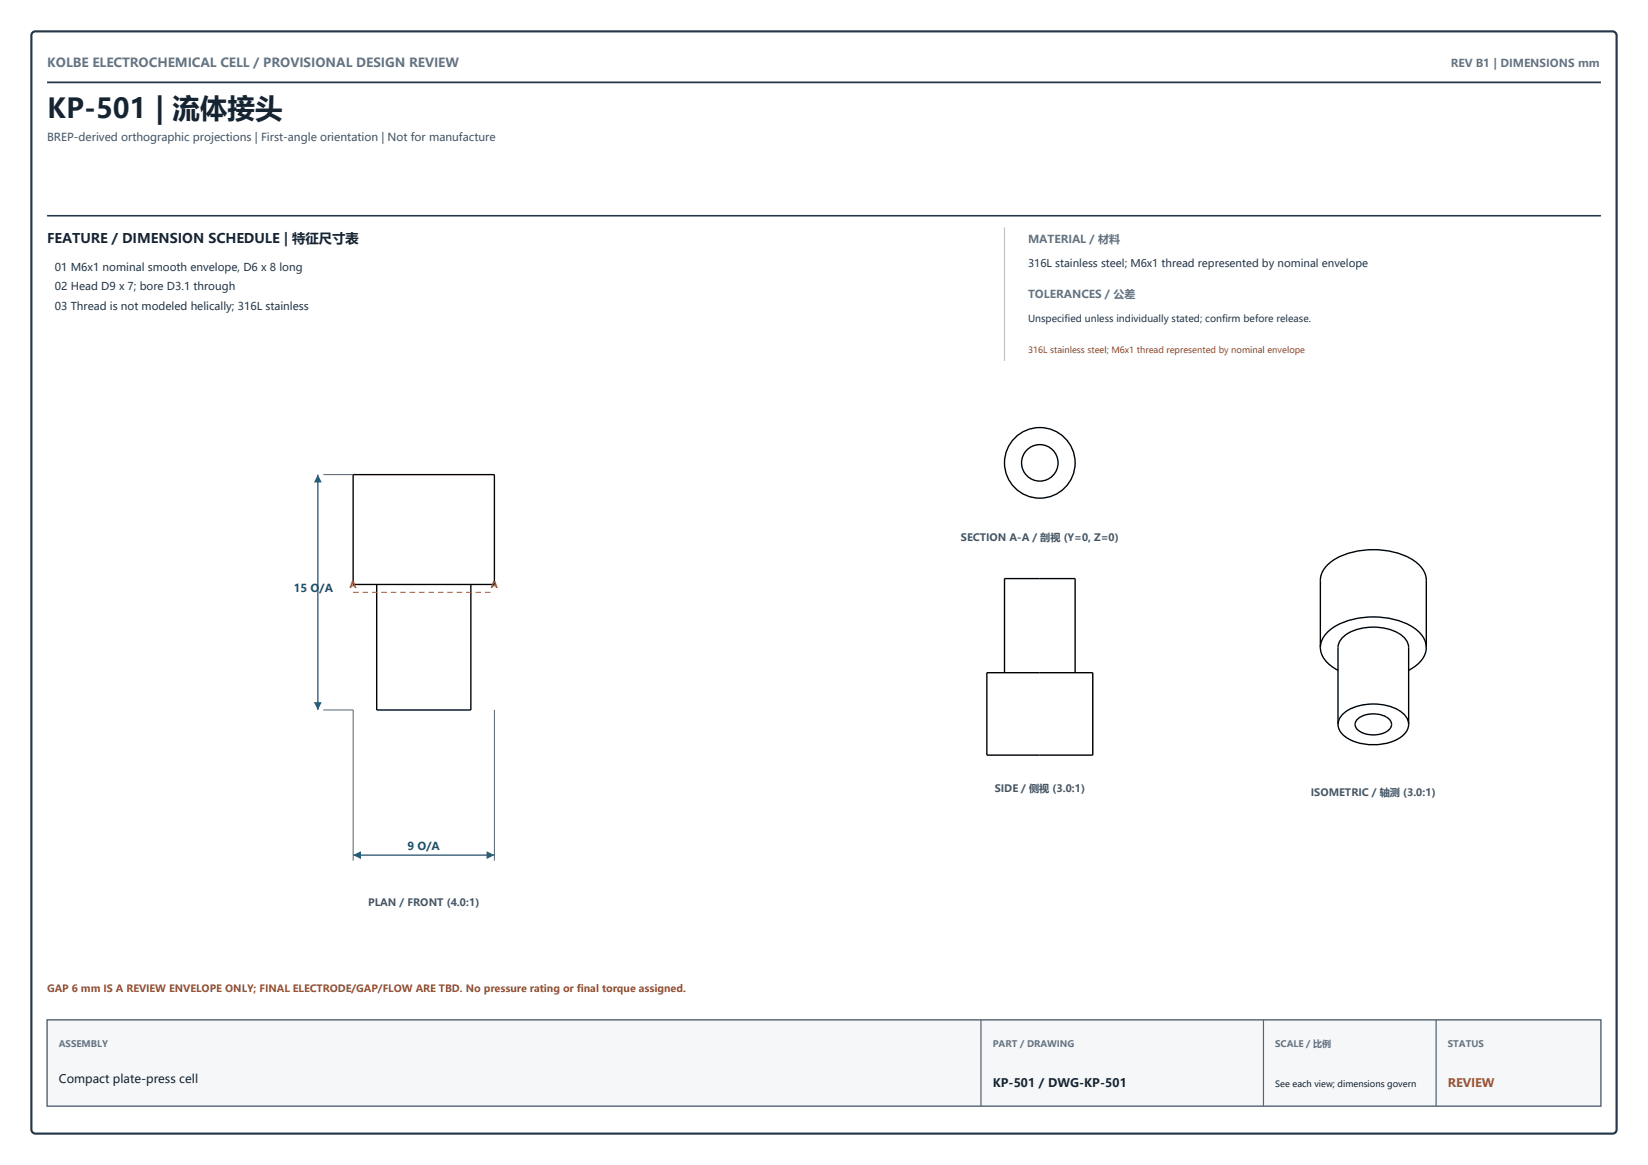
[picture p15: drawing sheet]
<svg xmlns="http://www.w3.org/2000/svg" width="315mm" height="223mm" viewBox="0 0 315 223" stroke-linecap="round" stroke-linejoin="round" font-family="sans-serif">
<defs><g id="words">
<text font-size="5.3" fill="#162331" x="9" y="22.5">KP-501 | 流体接头</text>
<text font-size="2.5" fill="#162331" x="9" y="46.5">FEATURE / DIMENSION SCHEDULE | 特征尺寸表</text>
<text font-size="2.4" fill="#607283" x="9" y="12.7">KOLBE ELECTROCHEMICAL CELL / PROVISIONAL DESIGN REVIEW</text>
<g font-size="2.3" fill="#162331">
<text x="11.3" y="207">Compact plate-press cell</text>
<text x="189.8" y="207.8">KP-501 / DWG-KP-501</text>
</g>
<text font-size="2.3" fill="#9b4b2a" x="276.8" y="207.8">REVIEW</text>
<g font-size="2.1" fill="#607283">
<text x="277.3" y="12.7">REV B1 | DIMENSIONS mm</text>
<text x="196.5" y="46.5">MATERIAL / 材料</text>
<text x="196.5" y="57">TOLERANCES / 公差</text>
</g>
<text font-size="2.1" fill="#435464" x="9" y="27">BREP-derived orthographic projections | First-angle orientation | Not for manufacture</text>
<g font-size="2.1" fill="#243647">
<text x="10.5" y="51.7">01 M6x1 nominal smooth envelope, D6 x 8 long</text>
<text x="10.5" y="55.5">02 Head D9 x 7; bore D3.1 through</text>
<text x="10.5" y="59.3">03 Thread is not modeled helically; 316L stainless</text>
</g>
<g font-size="2.1" fill="#14526f">
<text x="56.2" y="113.2">15 O/A</text>
<text x="77.9" y="162.6">9 O/A</text>
</g>
<text font-size="2" fill="#243647" x="196.5" y="51">316L stainless steel; M6x1 thread represented by nominal envelope</text>
<g font-size="1.9" fill="#435464">
<text x="183.7" y="103.5">SECTION A-A / 剖视 (Y=0, Z=0)</text>
<text x="190.1" y="151.5">SIDE / 侧视 (3.0:1)</text>
<text x="250.5" y="152.2">ISOMETRIC / 轴测 (3.0:1)</text>
<text x="70.3" y="173.2">PLAN / FRONT (4.0:1)</text>
</g>
<text font-size="1.9" fill="#9b4b2a" x="9" y="189.8">GAP 6 mm IS A REVIEW ENVELOPE ONLY; FINAL ELECTRODE/GAP/FLOW ARE TBD. No pressure rating or final torque assigned.</text>
<text font-size="1.8" fill="#243647" x="196.5" y="61.5">Unspecified unless individually stated; confirm before release.</text>
<g font-size="1.8" fill="#9b4b2a">
<text x="66.8" y="112.4">A</text>
<text x="93.8" y="112.4">A</text>
</g>
<g font-size="1.7" fill="#607283">
<text x="11.3" y="200.2">ASSEMBLY</text>
<text x="189.8" y="200.2">PART / DRAWING</text>
<text x="243.8" y="200.2">SCALE / 比例</text>
<text x="276.8" y="200.2">STATUS</text>
</g>
<text font-size="1.6" fill="#9b4b2a" x="196.5" y="67.5">316L stainless steel; M6x1 thread represented by nominal envelope</text>
<text font-size="1.6" fill="#162331" x="243.8" y="207.8">See each view; dimensions govern</text>
</g></defs>
<path d="M6.2 6.2l.5-.2h301.5a.81 .81 0 0 1 .8 .7v209.3a.75 .75 0 0 1-.8 .7h-301.5a.81 .81 0 0 1-.7-.7v-209.3z" fill="none" stroke="#243647" stroke-width=".41"/>
<path d="M9 15.7h297" fill="none" stroke="#243647" stroke-width=".34"/>
<g fill="none" stroke="#000" stroke-width=".26">
<path d="M67.5 90.7h27v21.1h-27zM72 111.8v24h18v-24M188.6 128.6h20.3v15.8h-20.3zM192 128.6v-18h13.5v18M252.4 123.8a5.1 5.1 0 0 1 2.9-4.1 15.6 15.6 0 0 1 15 .4 4.8 4.8 0 0 1 2.3 3.7M252.4 123.8a5.3 5.3 0 0 0 3.4 4.4M252.4 123.8v-12.9a5.1 5.1 0 0 1 2.9-4.1 15.6 15.6 0 0 1 15 .4 4.8 4.8 0 0 1 2.3 3.7v12.9M255.8 138.5a4.1 4.1 0 0 1 3.1-3.3 9.9 9.9 0 0 1 9.4 1.4 2.77 2.77 0 0 1 .9 1.9M255.8 138.5a3.7 3.7 0 0 0 2.5 3 10.2 10.2 0 0 0 9.8-.8 2.92 2.92 0 0 0 1.1-2.2M255.8 138.5v-14.7a4.1 4.1 0 0 1 3.1-3.3 9.9 9.9 0 0 1 9.4 1.4 2.77 2.77 0 0 1 .9 1.9v14.7M259.6 137.4a5 5 0 0 1 6 .2 1.37 1.37 0 0 1-.4 2.2 5.1 5.1 0 0 1-5.8-.4 1.33 1.33 0 0 1 .2-2zM272.6 123.8a5.3 5.3 0 0 1-3.4 4.4"/>
<circle cx="198.8" cy="88.5" r="3.5"/>
<circle cx="198.8" cy="88.5" r="6.8"/>
</g>
<path d="M67.5 113.2h27" fill="none" stroke="#b14b27" stroke-width=".19" stroke-dasharray="1.1 .7" stroke-linecap="butt"/>
<path d="M67.5 135.8v28.8M94.5 135.8v28.8" fill="none" stroke="#526171" stroke-width=".19"/>
<path d="M67.5 163.5h27" fill="none" stroke="#246b8e" stroke-width=".26"/>
<path d="M67.5 163.5l1.5-.7v1.5zM93 162.8v1.5l1.5-.8z" fill="#246b8e"/>
<path d="M61.8 90.7h5.7M61.8 135.8h5.7" fill="none" stroke="#526171" stroke-width=".19"/>
<path d="M60.7 90.7v45.1" fill="none" stroke="#246b8e" stroke-width=".26"/>
<path d="M60.7 90.7l-.7 1.5h1.5zM60 134.2h1.5l-.8 1.6z" fill="#246b8e"/>
<path d="M9 41.3h297" fill="none" stroke="#243647" stroke-width=".3"/>
<path d="M192 43.5v25.5" fill="none" stroke="#b4c0ca" stroke-width=".22"/>
<path d="M9 195h297v16.5h-297z" fill="#f5f7f8" stroke="#526171" stroke-width=".26"/>
<path d="M187.5 195v16.5M241.5 195v16.5M274.5 195v16.5" fill="none" stroke="#526171" stroke-width=".22"/>
<use href="#words"/>
</svg>
